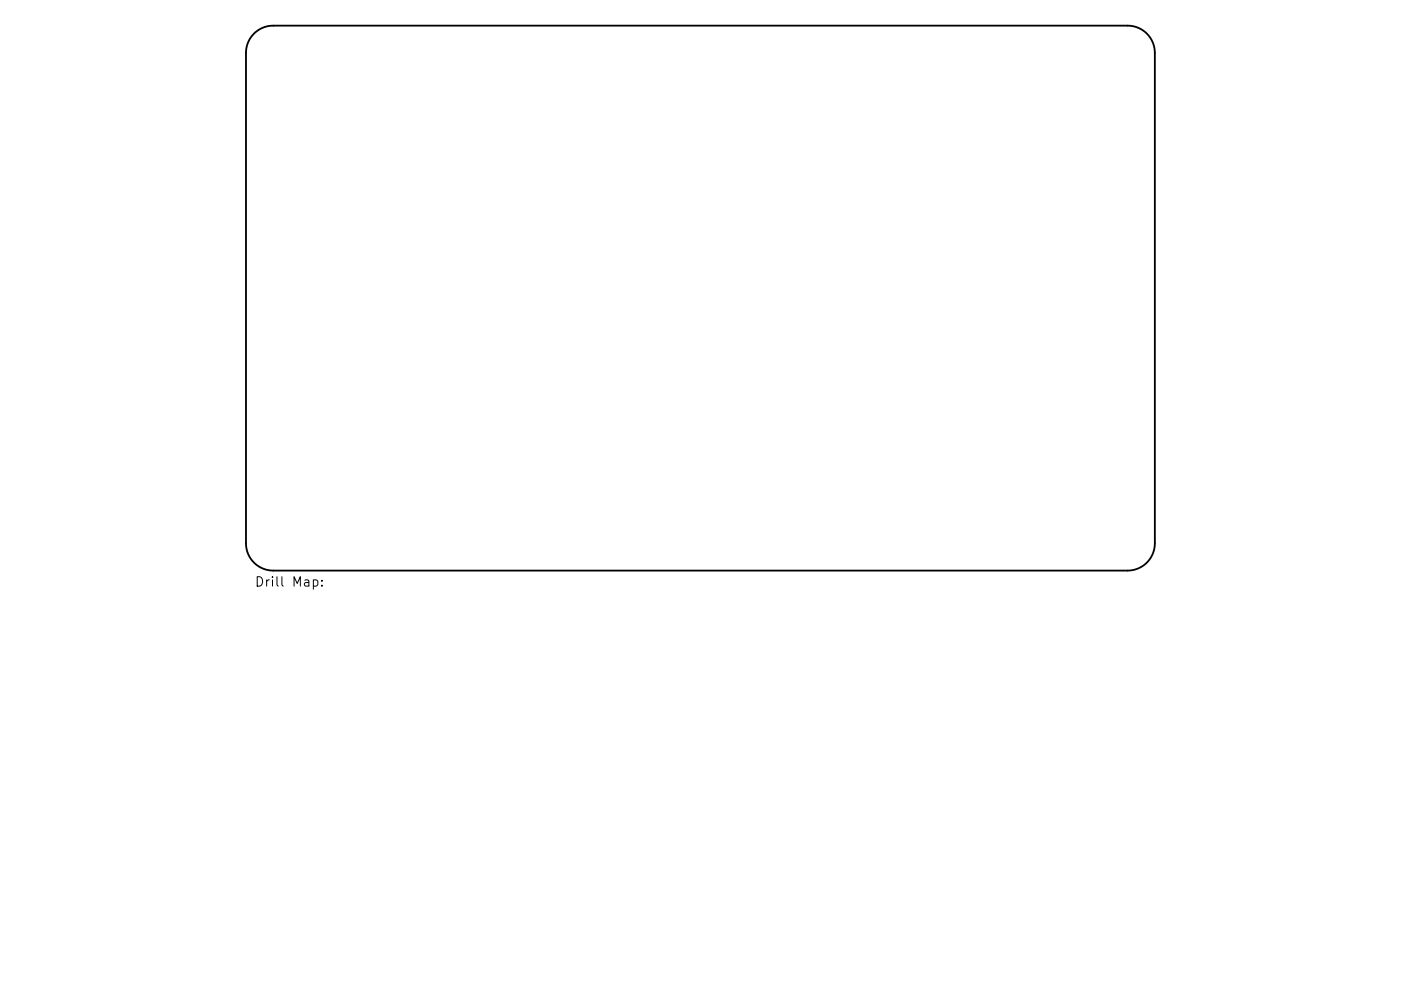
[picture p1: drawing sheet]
<svg xmlns="http://www.w3.org/2000/svg" width="297mm" height="210mm" viewBox="0 0 297 210" stroke-linecap="round" stroke-linejoin="round" font-family="sans-serif">
<defs><g id="words">
<text font-size="2.8" x="54" y="124.5">Drill Map:</text>
</g></defs>
<path d="M53.8 7.1a5.8 5.8 0 0 1 4.1-1.7h181.2a5.8 5.8 0 0 1 5.8 5.8v104.1a5.8 5.8 0 0 1-5.8 5.8h-181.2a5.8 5.8 0 0 1-5.7-5.8v-104.1a5.8 5.8 0 0 1 1.6-4.1z" fill="none" stroke="#000" stroke-width=".39"/>
<path d="M66.4 123.1l.6-.1 .4 .4v.6l-.2 .3h-.8M68.2 124.2v.2M68.2 123.1v.2" fill="none" stroke="#000" stroke-width=".21"/>
<use href="#words"/>
</svg>
